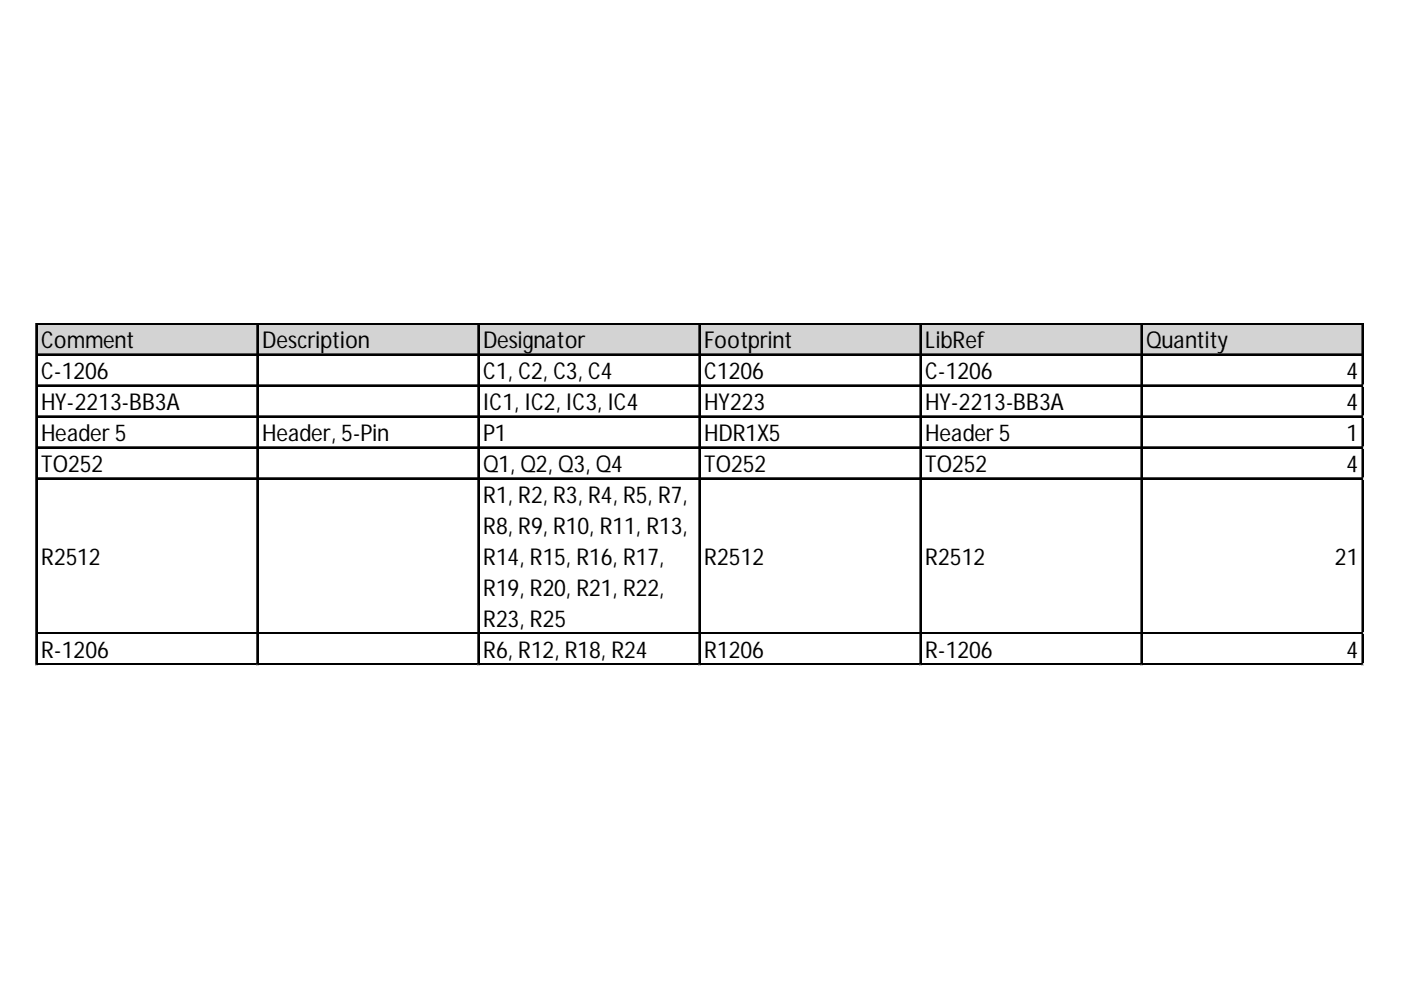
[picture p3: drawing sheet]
<svg xmlns="http://www.w3.org/2000/svg" width="297mm" height="210mm" viewBox="0 0 297 210" stroke-linecap="round" stroke-linejoin="round" font-family="sans-serif">
<defs><g id="words">
<g font-size="4.9">
<text x="8.7" y="73.7">Comment</text>
<text x="55.6" y="73.7">Description</text>
<text x="102.4" y="73.7">Designator</text>
<text x="149.3" y="73.7">Footprint</text>
<text x="196.2" y="73.7">LibRef</text>
<text x="243" y="73.7">Quantity</text>
<text x="8.7" y="80.3">C-1206</text>
<text x="102.4" y="80.3">C1, C2, C3, C4</text>
<text x="149.3" y="80.3">C1206</text>
<text x="196.2" y="80.3">C-1206</text>
<text x="285.5" y="80.3">4</text>
<text x="8.7" y="86.9">HY-2213-BB3A</text>
<text x="102.4" y="86.9">IC1, IC2, IC3, IC4</text>
<text x="149.3" y="86.9">HY223</text>
<text x="196.2" y="86.9">HY-2213-BB3A</text>
<text x="285.5" y="86.9">4</text>
<text x="8.7" y="93.4">Header 5</text>
<text x="55.6" y="93.4">Header, 5-Pin</text>
<text x="102.4" y="93.4">P1</text>
<text x="149.3" y="93.4">HDR1X5</text>
<text x="196.2" y="93.4">Header 5</text>
<text x="285.5" y="93.4">1</text>
<text x="8.7" y="100">TO252</text>
<text x="102.4" y="100">Q1, Q2, Q3, Q4</text>
<text x="149.3" y="100">TO252</text>
<text x="196.2" y="100">TO252</text>
<text x="285.5" y="100">4</text>
<text x="102.4" y="106.6">R1, R2, R3, R4, R5, R7,</text>
<text x="102.4" y="113.1">R8, R9, R10, R11, R13,</text>
<text x="8.7" y="119.7">R2512</text>
<text x="102.4" y="119.7">R14, R15, R16, R17,</text>
<text x="149.3" y="119.7">R2512</text>
<text x="196.2" y="119.7">R2512</text>
<text x="283" y="119.7">21</text>
<text x="102.4" y="126.3">R19, R20, R21, R22,</text>
<text x="102.4" y="132.8">R23, R25</text>
<text x="8.7" y="139.4">R-1206</text>
<text x="102.4" y="139.4">R6, R12, R18, R24</text>
<text x="149.3" y="139.4">R1206</text>
<text x="196.2" y="139.4">R-1206</text>
<text x="285.5" y="139.4">4</text>
</g>
</g></defs>
<path d="M7.8 68.7h281.3v6.6h-281.3z" fill="#d3d3d3"/>
<g fill="none" stroke="#000" stroke-width=".27">
<path d="M7.6 68.5v72.5M7.7 68.5v72.5M7.9 68.5h281.2M7.9 68.6h281.2M7.9 75.1h281.2M7.9 75.2h281.2M54.5 68.8v72.2M54.6 68.8v72.2M101.3 68.8v72.2M101.5 68.8v72.2M148.2 68.8v72.2M148.3 68.8v72.2"/>
<path d="M195.1 68.8v72.2M195.2 68.8v72.2M241.9 68.8v72.2M242.1 68.8v72.2M288.8 68.8v72.2M288.9 68.8v72.2M7.9 81.6h281.2M7.9 81.8h281.2M7.9 88.2h281.2M7.9 88.3h281.2M7.9 94.8h281.2M7.9 94.9h281.2"/>
<path d="M7.9 101.3h281.2M7.9 101.5h281.2M7.9 134.2h281.2M7.9 134.3h281.2M7.9 140.7h281.2M7.9 140.9h281.2"/>
</g>
<path d="M7.6 141v.1" fill="none" stroke="#d4d4d4" stroke-width=".27"/>
<path d="M7.6 141l.3 .1z" fill="#d4d4d4"/>
<path d="M54.5 141v.1" fill="none" stroke="#d4d4d4" stroke-width=".27"/>
<path d="M54.5 141l.2 .1z" fill="#d4d4d4"/>
<path d="M101.3 141v.1" fill="none" stroke="#d4d4d4" stroke-width=".27"/>
<path d="M101.3 141l.3 .1z" fill="#d4d4d4"/>
<path d="M148.2 141v.1" fill="none" stroke="#d4d4d4" stroke-width=".27"/>
<path d="M148.2 141l.3 .1z" fill="#d4d4d4"/>
<path d="M195.1 141v.1" fill="none" stroke="#d4d4d4" stroke-width=".27"/>
<path d="M195.1 141l.2 .1z" fill="#d4d4d4"/>
<path d="M241.9 141v.1" fill="none" stroke="#d4d4d4" stroke-width=".27"/>
<path d="M241.9 141l.3 .1z" fill="#d4d4d4"/>
<path d="M288.8 141v.1" fill="none" stroke="#d4d4d4" stroke-width=".27"/>
<path d="M288.8 141l.3 .1z" fill="#d4d4d4"/>
<path d="M289.1 81.6h.1" fill="none" stroke="#d4d4d4" stroke-width=".27"/>
<path d="M289.1 81.6v.3z" fill="#d4d4d4"/>
<path d="M289.1 88.2h.1" fill="none" stroke="#d4d4d4" stroke-width=".27"/>
<path d="M289.1 88.2v.3z" fill="#d4d4d4"/>
<path d="M289.1 94.8h.1" fill="none" stroke="#d4d4d4" stroke-width=".27"/>
<path d="M289.1 94.8v.2z" fill="#d4d4d4"/>
<path d="M289.1 101.3h.1" fill="none" stroke="#d4d4d4" stroke-width=".27"/>
<path d="M289.1 101.3v.3z" fill="#d4d4d4"/>
<path d="M289.1 134.2h.1" fill="none" stroke="#d4d4d4" stroke-width=".27"/>
<path d="M289.1 134.2v.2z" fill="#d4d4d4"/>
<path d="M289.1 140.7h.1" fill="none" stroke="#d4d4d4" stroke-width=".27"/>
<path d="M289.1 140.7v.3z" fill="#d4d4d4"/>
<use href="#words"/>
</svg>
